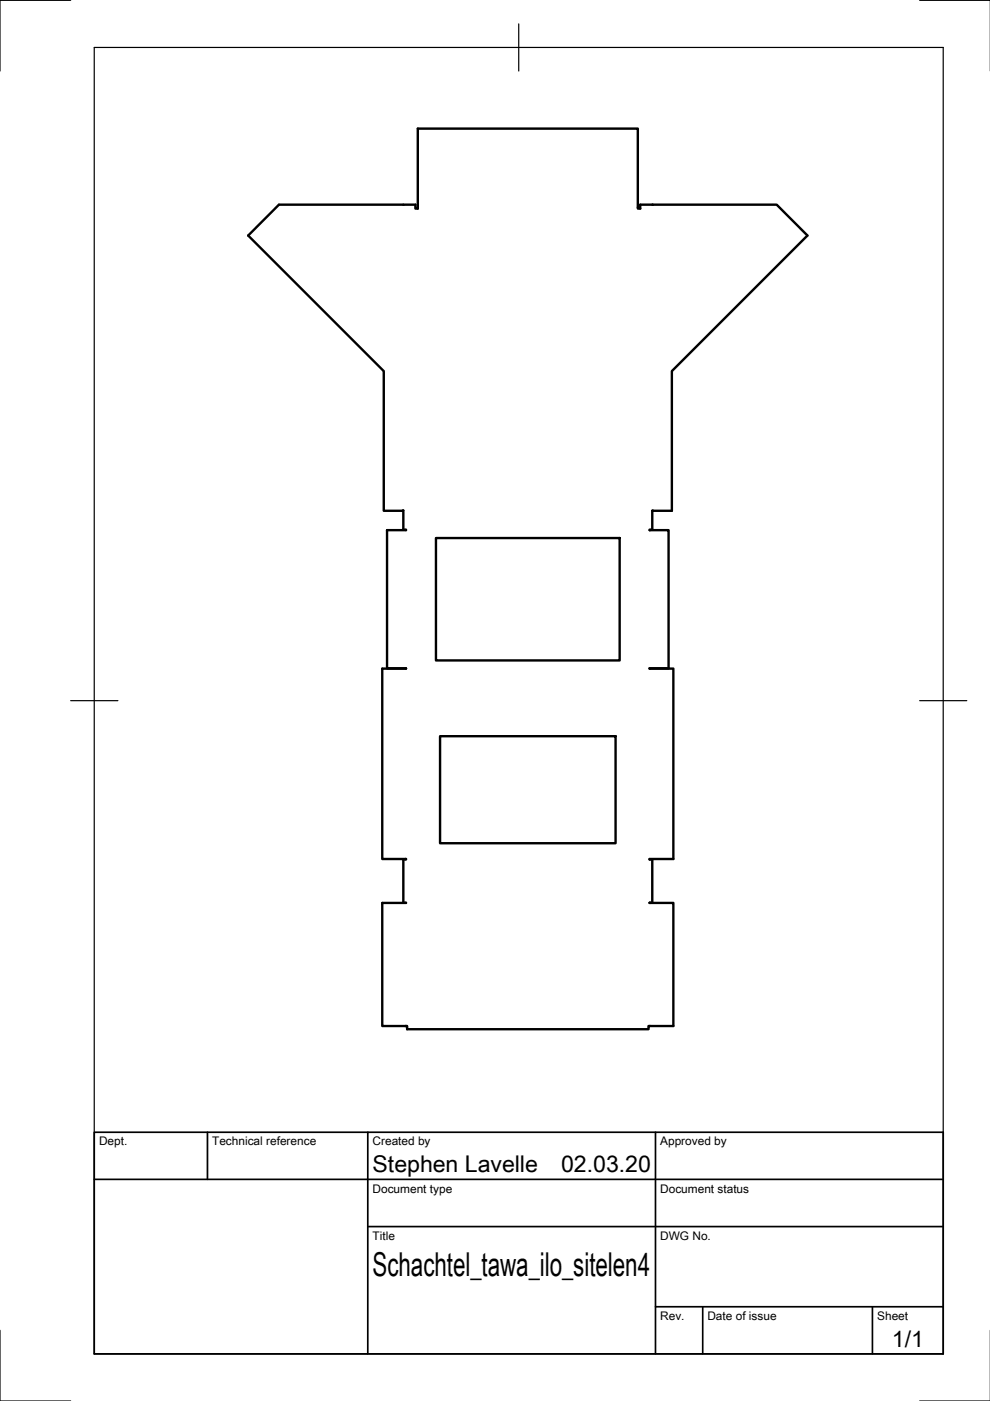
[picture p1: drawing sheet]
<svg xmlns="http://www.w3.org/2000/svg" width="210mm" height="297mm" viewBox="0 0 210 297" stroke-linecap="round" stroke-linejoin="round" font-family="sans-serif">
<defs><g id="words">
<text font-size="7" x="79" y="270.6">Schachtel_tawa_ilo_sitelen4</text>
<g font-size="4.9">
<text x="79" y="248.5">Stephen Lavelle</text>
<text x="119" y="248.5">02.03.20</text>
<text x="189.1" y="285.7">1/1</text>
</g>
<g font-size="2.5">
<text x="21" y="242.9">Dept.</text>
<text x="45" y="242.9">Technical reference</text>
<text x="79" y="242.9">Created by</text>
<text x="140" y="242.9">Approved by</text>
<text x="79" y="252.8">Document type</text>
<text x="140" y="252.8">Document status</text>
<text x="79" y="262.9">Title</text>
<text x="140" y="262.9">DWG No.</text>
<text x="140" y="279.9">Rev.</text>
<text x="150" y="279.9">Date of issue</text>
<text x="186" y="279.9">Sheet</text>
</g>
</g></defs>
<!-- layer: Sichtbar -->
<path d="M59.1 43.4h29v.8h.5v-16.9h46.6v16.9h.5v-.8h29l6.5 6.5-28.7 28.8v29.6l-4.2-.1v4.1h-.6l4.1 .1v29.3l-4.1 .1h5.1v40.3h-5.1l.6 .1v9.2h-.6h5.1v26.1h-5.3v.7h-51.2v-.7h-5.3v-26.1h5.1h-.6v-9.2l.6-.1h-5.1v-40.3h5.1l-4-.1v-29.3l4-.1h-.6v-4.1l-4.1 .1v-29.6l-28.8-28.8zM92.4 114.1h39v25.9h-39zM93.3 156.1h37.2v22.7h-37.2z" fill="none" stroke="#000" stroke-width=".51"/>
<!-- layer: Border -->
<path d="M15 .1h-15v15M20 10.1h180v276.9h-180zM110 5.1v10M195 .1h15M15 148.6h10M195 148.6h10M0 282.1v14.9h15M195 297h15" fill="none" stroke="#000" stroke-width=".25"/>
<!-- layer: TitleBlock -->
<path d="M20 240.1h180v46.9h-180zM20 250h180M44 240.1v9.9M78 240.1v46.9M139 240.1v46.9M78 260.1h122M139 277.1h61M149 277.1v9.9M185 277.1v9.9" fill="none" stroke="#000" stroke-width=".36"/>
<use href="#words"/>
</svg>
